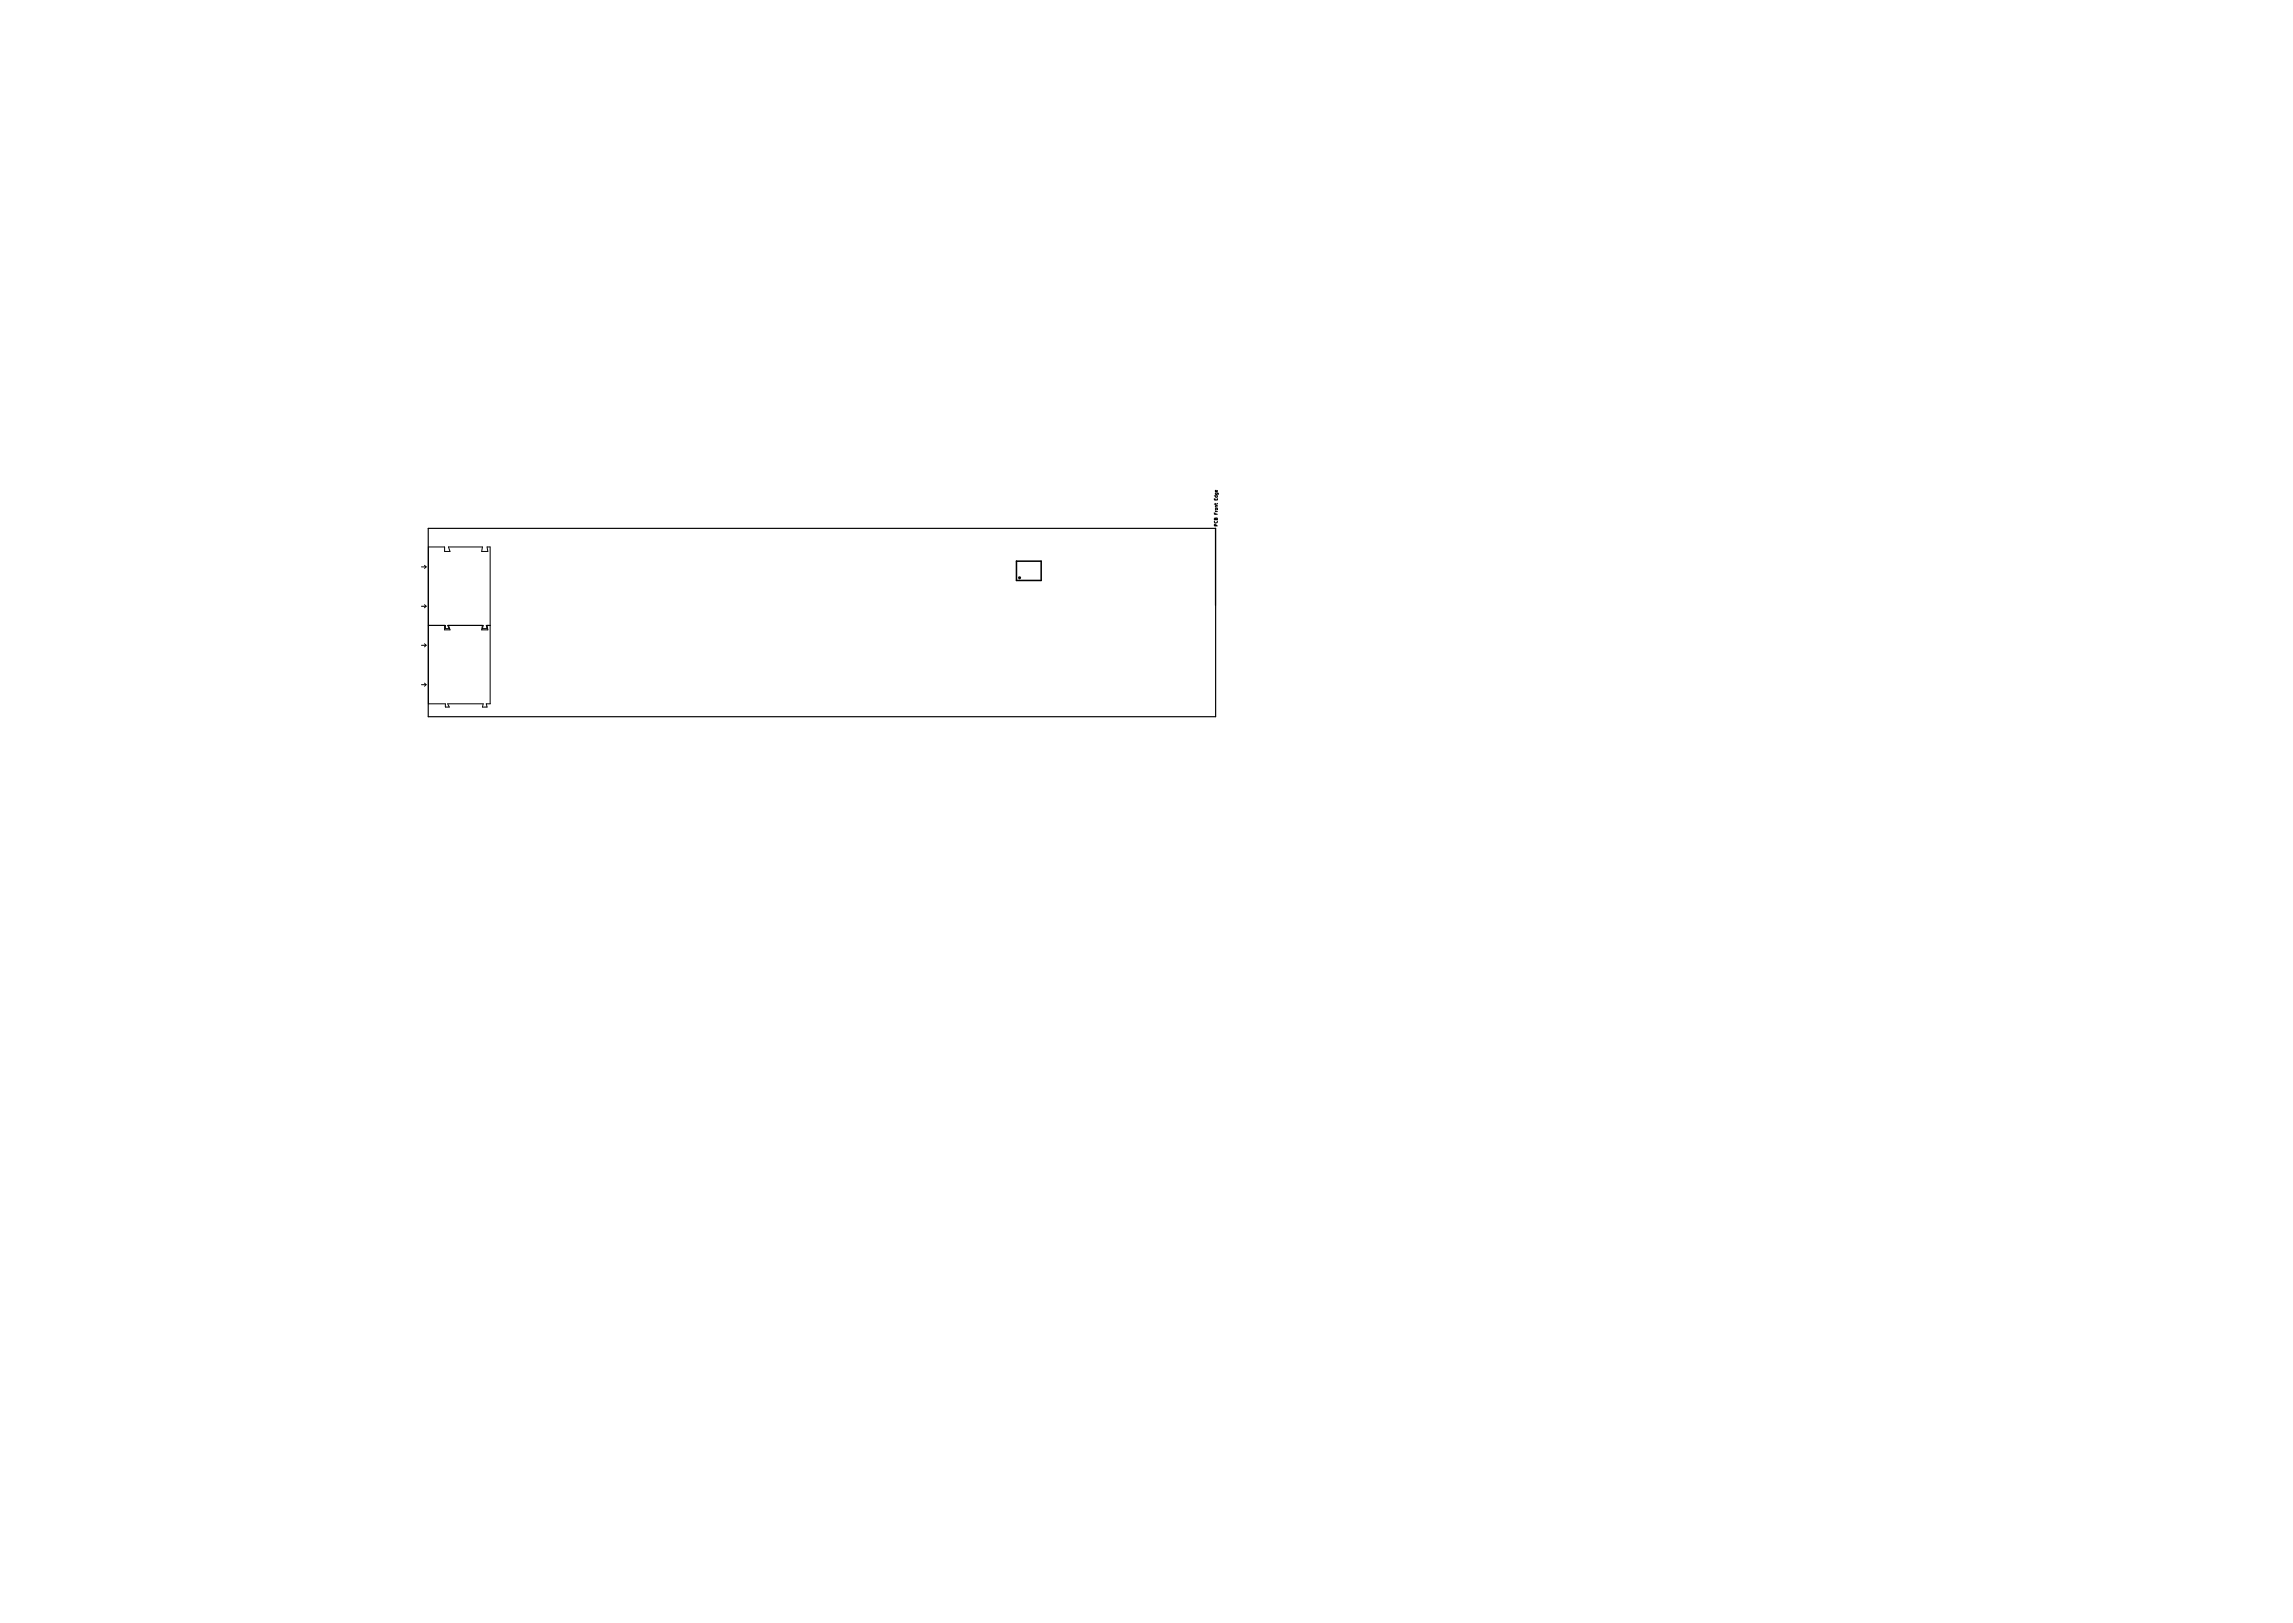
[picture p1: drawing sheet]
<svg xmlns="http://www.w3.org/2000/svg" width="297mm" height="210mm" viewBox="0 0 297 210" stroke-linecap="round" stroke-linejoin="round" font-family="sans-serif">
<defs><g id="words">
<text font-size=".6" x="157.7" y="68" transform="rotate(-90 157.7 68)">PCB Front Edge</text>
</g></defs>
<path d="M55.5 68.4h102v24.4h-102zM157.5 68.4v10" fill="none" stroke="#000" stroke-width=".15"/>
<g fill="none" stroke="#000" stroke-width=".13">
<path d="M54.6 73.4h.6M54.6 78.5h.6M55 73.2l.2 .2M55 78.3l.2 .2M55.2 73.4l-.2 .2M55.2 78.5l-.2 .2M55.5 70.9h2.1v.5h.7l-.2-.5h4.4l-.1 .5h.8l-.1-.5h.4v20.3h-.5l.1 .4h-.6l.1-.4h-4.6l.2 .4h-.5v-.4h-2.2zM157.5 68.1v-.2h-.2v.2h.4M54.6 83.6h.6M54.6 88.7h.6M55 83.4l.2 .2M55 88.5l.2 .2"/>
<path d="M55.2 83.6l-.2 .2M55.2 88.7l-.2 .2M55.5 81h2.2v.4h.5l-.2-.4h4.6l-.1 .4h.6l-.1-.4h.5M57.6 81v.6h.7l-.2-.6M62.5 81l-.1 .6h.8l-.1-.6"/>
</g>
<g fill="none" stroke="#000" stroke-width=".2">
<path d="M131.7 72.7h3.2v2.5h-3.2z"/>
<circle cx="132.1" cy="74.8" r=".1"/>
</g>
<use href="#words"/>
</svg>
